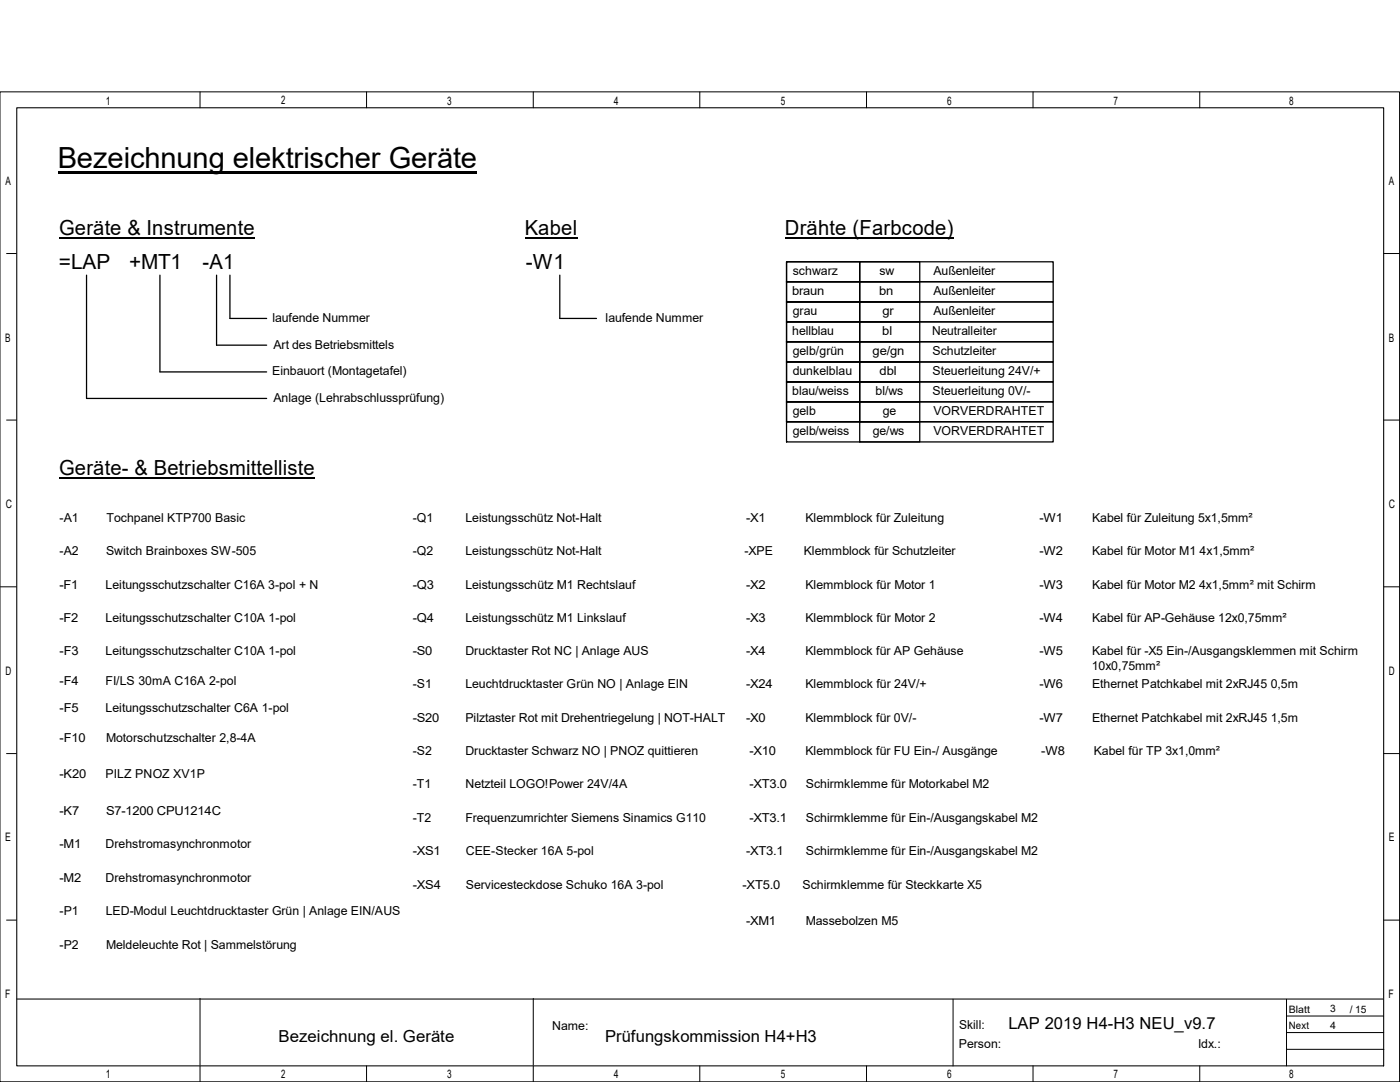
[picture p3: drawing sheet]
<svg xmlns="http://www.w3.org/2000/svg" width="279mm" height="216mm" viewBox="0 0 279 216" stroke-linecap="round" stroke-linejoin="round" font-family="sans-serif">
<defs><g id="words">
<text font-size="5.8" x="11.5" y="33.6">Bezeichnung elektrischer Geräte</text>
<g font-size="4.2">
<text x="11.8" y="53.6">=LAP</text>
<text x="25.8" y="53.6">+MT1</text>
<text x="104.9" y="53.6">-W1</text>
</g>
<g font-size="4.1">
<text x="11.8" y="46.9">Geräte &amp; Instrumente</text>
<text x="104.7" y="46.9">Kabel</text>
<text x="156.6" y="46.9">Drähte (Farbcode)</text>
<text x="40.4" y="53.6">-A1</text>
<text x="11.8" y="94.8">Geräte- &amp; Betriebsmittelliste</text>
</g>
<g font-size="3.3">
<text x="55.6" y="207.9">Bezeichnung el. Geräte</text>
<text x="120.8" y="207.9">Prüfungskommission H4+H3</text>
<text x="201.3" y="205.2">LAP 2019 H4-H3 NEU_v9.7</text>
</g>
<g font-size="2.5">
<text x="158.1" y="58.9">braun</text>
<text x="158.2" y="54.9">schwarz</text>
<text x="175.4" y="58.9">bn</text>
<text x="175.5" y="54.9">sw</text>
<text x="186.3" y="54.9">Außenleiter</text>
<text x="186.3" y="58.9">Außenleiter</text>
<text x="54.4" y="64.2">laufende Nummer</text>
<text x="120.9" y="64.2">laufende Nummer</text>
<text x="158.2" y="62.9">grau</text>
<text x="176.1" y="62.9">gr</text>
<text x="186.3" y="62.9">Außenleiter</text>
<text x="54.6" y="69.6">Art des Betriebsmittels</text>
<text x="158.1" y="66.9">hellblau</text>
<text x="158.2" y="70.9">gelb/grün</text>
<text x="174.2" y="70.9">ge/gn</text>
<text x="176.1" y="66.9">bl</text>
<text x="186" y="66.9">Neutralleiter</text>
<text x="186.1" y="70.9">Schutzleiter</text>
<text x="54.3" y="74.8">Einbauort (Montagetafel)</text>
<text x="158.2" y="74.8">dunkelblau</text>
<text x="175.5" y="74.8">dbl</text>
<text x="186.1" y="74.8">Steuerleitung 24V/+</text>
<text x="54.6" y="80.2">Anlage (Lehrabschlussprüfung)</text>
<text x="158.1" y="78.9">blau/weiss</text>
<text x="158.2" y="82.8">gelb</text>
<text x="174.8" y="78.9">bl/ws</text>
<text x="176.2" y="82.8">ge</text>
<text x="186.1" y="78.9">Steuerleitung 0V/-</text>
<text x="186.3" y="82.8">VORVERDRAHTET</text>
<text x="158.2" y="86.8">gelb/weiss</text>
<text x="174.2" y="86.8">ge/ws</text>
<text x="186.3" y="86.8">VORVERDRAHTET</text>
<text x="11.9" y="104.1">-A1</text>
<text x="21.3" y="104.1">Tochpanel KTP700 Basic</text>
<text x="82.4" y="104.1">-Q1</text>
<text x="92.9" y="104.1">Leistungsschütz Not-Halt</text>
<text x="148.9" y="104.1">-X1</text>
<text x="160.7" y="104.1">Klemmblock für Zuleitung</text>
<text x="207.4" y="104.1">-W1</text>
<text x="217.9" y="104.1">Kabel für Zuleitung 5x1,5mm²</text>
<text x="11.9" y="110.8">-A2</text>
<text x="21.2" y="110.8">Switch Brainboxes SW-505</text>
<text x="82.4" y="110.8">-Q2</text>
<text x="92.9" y="110.8">Leistungsschütz Not-Halt</text>
<text x="148.5" y="110.8">-XPE</text>
<text x="160.4" y="110.8">Klemmblock für Schutzleiter</text>
<text x="207.4" y="110.8">-W2</text>
<text x="217.9" y="110.8">Kabel für Motor M1 4x1,5mm²</text>
<text x="11.9" y="117.4">-F1</text>
<text x="21.1" y="117.4">Leitungsschutzschalter C16A 3-pol + N</text>
<text x="82.4" y="117.4">-Q3</text>
<text x="92.9" y="117.4">Leistungsschütz M1 Rechtslauf</text>
<text x="148.9" y="117.4">-X2</text>
<text x="160.7" y="117.4">Klemmblock für Motor 1</text>
<text x="207.4" y="117.4">-W3</text>
<text x="217.9" y="117.4">Kabel für Motor M2 4x1,5mm² mit Schirm</text>
<text x="11.9" y="124.1">-F2</text>
<text x="21.1" y="124.1">Leitungsschutzschalter C10A 1-pol</text>
<text x="82.4" y="124.1">-Q4</text>
<text x="92.9" y="124.1">Leistungsschütz M1 Linkslauf</text>
<text x="148.9" y="124.1">-X3</text>
<text x="160.7" y="124.1">Klemmblock für Motor 2</text>
<text x="207.4" y="124.1">-W4</text>
<text x="217.9" y="124.1">Kabel für AP-Gehäuse 12x0,75mm²</text>
<text x="11.9" y="130.7">-F3</text>
<text x="21.1" y="130.7">Leitungsschutzschalter C10A 1-pol</text>
<text x="82.4" y="130.7">-S0</text>
<text x="92.9" y="130.7">Drucktaster Rot NC | Anlage AUS</text>
<text x="148.9" y="130.7">-X4</text>
<text x="160.7" y="130.7">Klemmblock für AP Gehäuse</text>
<text x="207.4" y="130.7">-W5</text>
<text x="217.9" y="130.7">Kabel für -X5 Ein-/Ausgangsklemmen mit Schirm</text>
<text x="11.9" y="136.7">-F4</text>
<text x="21.1" y="136.7">FI/LS 30mA C16A 2-pol</text>
<text x="82.4" y="137.4">-S1</text>
<text x="92.9" y="137.4">Leuchtdrucktaster Grün NO | Anlage EIN</text>
<text x="148.9" y="137.4">-X24</text>
<text x="160.7" y="137.4">Klemmblock für 24V/+</text>
<text x="207.4" y="137.4">-W6</text>
<text x="217.9" y="133.7">10x0,75mm²</text>
<text x="217.9" y="137.4">Ethernet Patchkabel mit 2xRJ45 0,5m</text>
<text x="11.9" y="142">-F5</text>
<text x="21.1" y="142">Leitungsschutzschalter C6A 1-pol</text>
<text x="11.9" y="148">-F10</text>
<text x="21.2" y="148">Motorschutzschalter 2,8-4A</text>
<text x="82.4" y="144">-S20</text>
<text x="92.9" y="144">Pilztaster Rot mit Drehentriegelung | NOT-HALT</text>
<text x="148.9" y="144">-X0</text>
<text x="160.7" y="144">Klemmblock für 0V/-</text>
<text x="207.4" y="144">-W7</text>
<text x="217.9" y="144">Ethernet Patchkabel mit 2xRJ45 1,5m</text>
<text x="11.9" y="155.3">-K20</text>
<text x="21.1" y="155.3">PILZ PNOZ XV1P</text>
<text x="82.4" y="150.7">-S2</text>
<text x="92.9" y="150.7">Drucktaster Schwarz NO | PNOZ quittieren</text>
<text x="149.6" y="150.7">-X10</text>
<text x="160.7" y="150.7">Klemmblock für FU Ein-/ Ausgänge</text>
<text x="207.8" y="150.7">-W8</text>
<text x="218.3" y="150.7">Kabel für TP 3x1,0mm²</text>
<text x="82.4" y="157.3">-T1</text>
<text x="92.9" y="157.3">Netzteil LOGO!Power 24V/4A</text>
<text x="149.6" y="157.3">-XT3.0</text>
<text x="160.8" y="157.3">Schirmklemme für Motorkabel M2</text>
<text x="11.9" y="162.6">-K7</text>
<text x="21.2" y="162.6">S7-1200 CPU1214C</text>
<text x="82.4" y="164">-T2</text>
<text x="92.9" y="164">Frequenzumrichter Siemens Sinamics G110</text>
<text x="149.6" y="164">-XT3.1</text>
<text x="160.8" y="164">Schirmklemme für Ein-/Ausgangskabel M2</text>
<text x="11.9" y="169.3">-M1</text>
<text x="21.1" y="169.3">Drehstromasynchronmotor</text>
<text x="82.4" y="170.6">-XS1</text>
<text x="93" y="170.6">CEE-Stecker 16A 5-pol</text>
<text x="148.9" y="170.6">-XT3.1</text>
<text x="160.8" y="170.6">Schirmklemme für Ein-/Ausgangskabel M2</text>
<text x="11.9" y="175.9">-M2</text>
<text x="21.1" y="175.9">Drehstromasynchronmotor</text>
<text x="82.4" y="177.3">-XS4</text>
<text x="93" y="177.3">Servicesteckdose Schuko 16A 3-pol</text>
<text x="148.2" y="177.3">-XT5.0</text>
<text x="160.1" y="177.3">Schirmklemme für Steckkarte X5</text>
<text x="11.9" y="182.6">-P1</text>
<text x="21.1" y="182.6">LED-Modul Leuchtdrucktaster Grün | Anlage EIN/AUS</text>
<text x="148.9" y="184.6">-XM1</text>
<text x="160.8" y="184.6">Massebolzen M5</text>
<text x="11.9" y="189.3">-P2</text>
<text x="21.2" y="189.3">Meldeleuchte Rot | Sammelstörung</text>
<text x="110.2" y="205.5">Name:</text>
<text x="191.3" y="209.2">Person:</text>
<text x="191.4" y="205.2">Skill:</text>
<text x="239.1" y="209.2">Idx.:</text>
</g>
<g font-size="2.3">
<text x="21.1" y="20.9">1</text>
<text x="56.1" y="20.8">2</text>
<text x="89.2" y="20.9">3</text>
<text x="122.5" y="20.9">4</text>
<text x="155.8" y="20.9">5</text>
<text x="189" y="20.9">6</text>
<text x="222.2" y="20.9">7</text>
<text x="257.3" y="20.9">8</text>
<text x="1.1" y="37">A</text>
<text x="277.2" y="37">A</text>
<text x="1.1" y="68.2">B</text>
<text x="277.2" y="68.2">B</text>
<text x="1.1" y="101.4">C</text>
<text x="277.2" y="101.4">C</text>
<text x="1.1" y="134.7">D</text>
<text x="277.2" y="134.7">D</text>
<text x="1.1" y="167.9">E</text>
<text x="277.1" y="167.9">E</text>
<text x="1.1" y="199.2">F</text>
<text x="277.1" y="199.2">F</text>
<text x="21.1" y="215.2">1</text>
<text x="56.1" y="215.1">2</text>
<text x="89.2" y="215.2">3</text>
<text x="122.5" y="215.2">4</text>
<text x="155.8" y="215.2">5</text>
<text x="189" y="215.2">6</text>
<text x="222.2" y="215.2">7</text>
<text x="257.3" y="215.2">8</text>
</g>
<g font-size="2">
<text x="257.2" y="202.1">Blatt</text>
<text x="265.4" y="202">3</text>
<text x="269.4" y="202.1">/ 15</text>
<text x="257.2" y="205.2">Next</text>
<text x="265.5" y="205.3">4</text>
</g>
</g></defs>
<g fill="none" stroke="#000" stroke-width=".2">
<path d="M0 18.3h279.3v197.6h-279.3zM39.9 18.3v3.2M73.2 18.3v3.2M106.4 18.3v3.2M139.7 18.3v3.2M172.9 18.3v3.2M206.2 18.3v3.2M239.4 18.3v3.2M1.3 50.6h2M276.1 50.6h3.2M1.3 83.8h2M276.1 83.8h3.2"/>
<path d="M.1 117.1h3.2M276.1 117.1h3.2M1.3 150.4h2M276.1 150.4h3.2M1.3 183.6h2M39.9 199.2v13.3M106.4 199.2v13.3M190.2 199.4v13.3M256.8 199.4v13.3M276.1 183.6h3.2M39.9 212.7v3.2M73.2 212.7v3.2"/>
<path d="M106.4 212.7v3.2M139.7 212.7v3.2M172.9 212.7v3.2M206.2 212.7v3.2M239.4 212.7v3.2M256.8 202.7h19.3M256.8 209.4h19.4M256.8 206h19.3"/>
</g>
<path d="M3.3 21.5h272.8v191.2h-272.8zM3.3 199.3h272.7" fill="none" stroke="#000" stroke-width=".21"/>
<g fill="none" stroke="#000" stroke-width=".25">
<path d="M17.3 54.9v24.6h35.9M31.9 54.9v19.3h21.3M43.2 54.9v14h10M45.9 54.9v8.6h7.3M111.7 54.9v8.6h7.3M157 52.2h53.2v4h-53.2zM157 52.2h14.6v4h-14.6zM157 56.2h53.2v4h-53.2zM157 56.2h14.6v4h-14.6zM171.6 52.2h12v4h-12zM171.6 56.2h12v4h-12zM157 64.2h53.2v4h-53.2z"/>
<path d="M157 68.2h53.2v4h-53.2zM157 72.2h53.2v4h-53.2zM157 76.2h53.2v4h-53.2zM157 64.2h14.6v4h-14.6zM157 68.2h14.6v4h-14.6zM157 72.2h14.6v4h-14.6zM157 76.2h14.6v4h-14.6zM157 60.2h53.2v4h-53.2zM157 60.2h14.6v4h-14.6zM171.6 64.2h12v4h-12zM171.6 68.2h12v4h-12zM171.6 72.2h12v4h-12z"/>
<path d="M171.6 76.2h12v4h-12zM171.6 60.2h12v4h-12zM157 80.2h14.6v4h-14.6zM157 80.2h53.2v4h-53.2zM157 84.2h53.2v4h-53.2zM171.6 80.2h12v4h-12zM171.6 84.2h12v4h-12z"/>
</g>
<path d="M11.5 34.5h83.6" fill="none" stroke="#000" stroke-width=".42"/>
<path d="M11.8 47.5h39.1M104.7 47.5h10.5M156.6 47.5h33.7M11.8 95.4h51.1" fill="none" stroke="#000" stroke-width=".3"/>
<use href="#words"/>
</svg>
